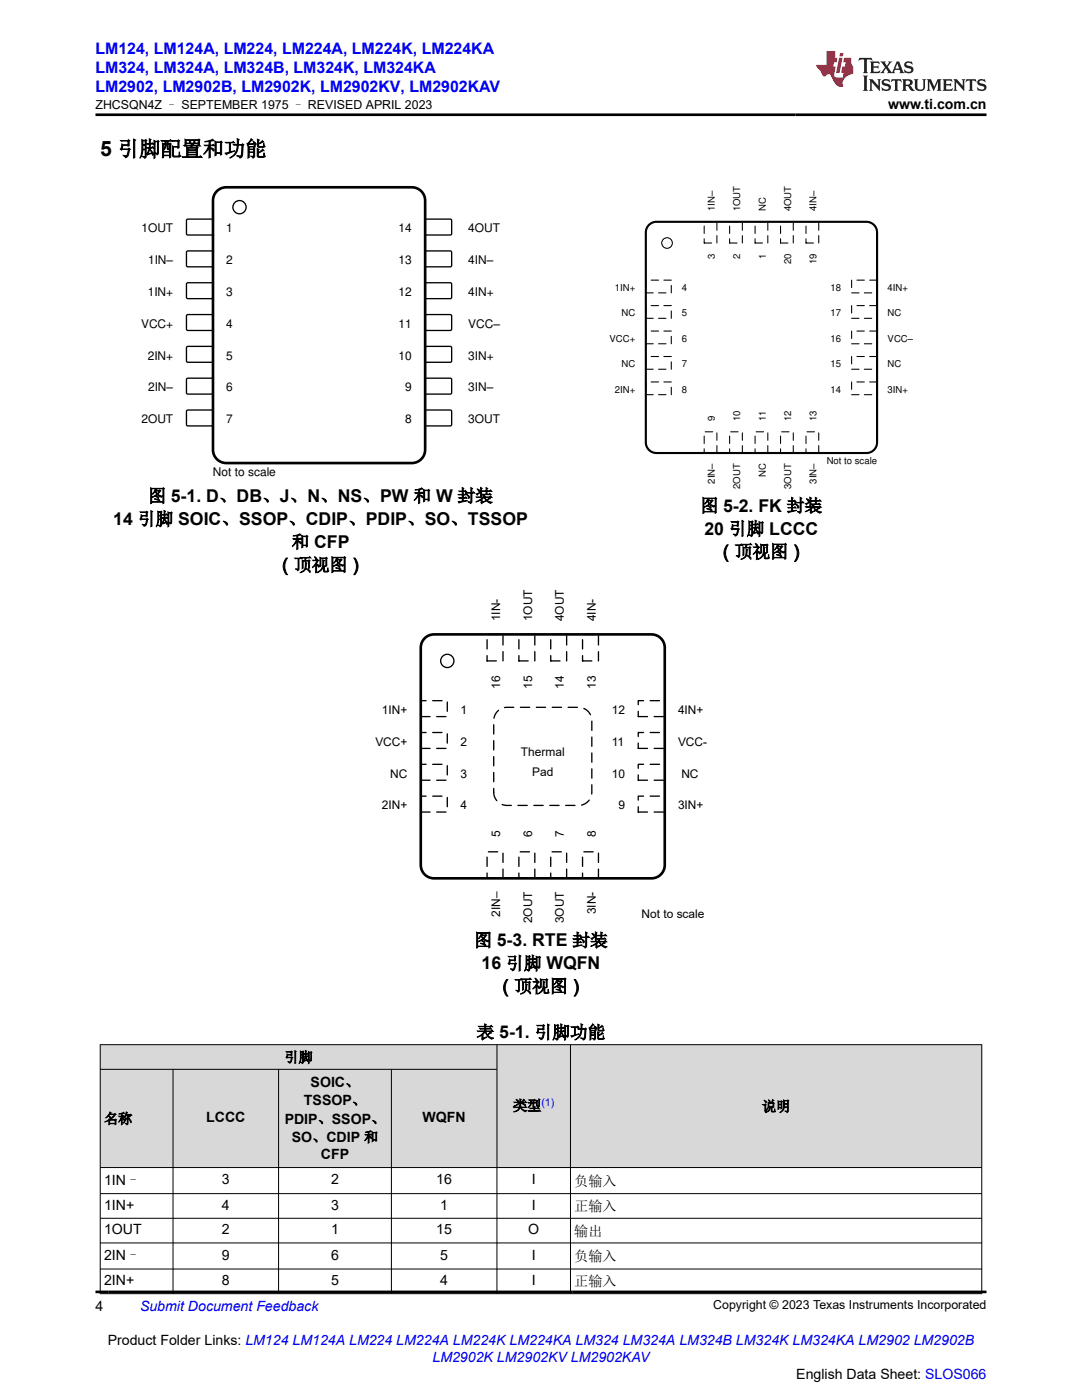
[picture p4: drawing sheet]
<svg xmlns="http://www.w3.org/2000/svg" width="216mm" height="279mm" viewBox="0 0 216 279" stroke-linecap="round" stroke-linejoin="round" font-family="sans-serif">
<defs><g id="words">
<text font-size="4.2" x="20" y="31.2">5 引脚配置和功能</text>
<g font-size="3.5">
<text x="29.6" y="100.2">图 5-1. D、DB、J、N、NS、PW 和 W 封装</text>
<text x="22.6" y="104.8">14 引脚 SOIC、SSOP、CDIP、PDIP、SO、TSSOP</text>
<text x="139.8" y="102.1">图 5-2. FK 封装</text>
<text x="140.6" y="106.7">20 引脚 LCCC</text>
<text x="55.2" y="113.9">（顶视图）</text>
<text x="58.2" y="109.4">和 CFP</text>
<text x="143.1" y="111.3">（顶视图）</text>
<text x="94.6" y="188.9">图 5-3. RTE 封装</text>
<text x="96.1" y="193.5">16 引脚 WQFN</text>
<text x="99.1" y="198">（顶视图）</text>
<text x="95.1" y="207.2">表 5-1. 引脚功能</text>
</g>
<g font-size="3.2" fill="#00f">
<text x="19.1" y="10.7">LM124, LM124A, LM224, LM224A, LM224K, LM224KA</text>
<text x="19.1" y="14.5">LM324, LM324A, LM324B, LM324K, LM324KA</text>
<text x="19.1" y="18.3">LM2902, LM2902B, LM2902K, LM2902KV, LM2902KAV</text>
</g>
<g font-size="2.8">
<text x="177.2" y="21.7">www.ti.com.cn</text>
<text x="56.8" y="212">引脚</text>
<text x="60.6" y="220.6">TSSOP、</text>
<text x="62" y="216.9">SOIC、</text>
<text x="102.4" y="221.6">类型</text>
<text x="152" y="221.8">说明</text>
<text x="20.8" y="224.2">名称</text>
<text x="41.1" y="223.9">LCCC</text>
<text x="56.8" y="224.2">PDIP、SSOP、</text>
<text x="58.2" y="227.9">SO、CDIP 和</text>
<text x="84.3" y="223.9">WQFN</text>
<text x="64" y="231.3">CFP</text>
<text x="20.8" y="236.5">1IN–</text>
<text x="44.3" y="236.3">3</text>
<text x="66.1" y="236.3">2</text>
<text x="87.1" y="236.3">16</text>
<text x="106.1" y="236.3">I</text>
<text x="114.6" y="236.6">负输入</text>
<text x="20.8" y="241.4">1IN+</text>
<text x="44.3" y="241.4">4</text>
<text x="66.1" y="241.4">3</text>
<text x="87.8" y="241.4">1</text>
<text x="106.1" y="241.4">I</text>
<text x="114.6" y="241.7">正输入</text>
<text x="20.8" y="246.3">1OUT</text>
<text x="20.8" y="251.5">2IN–</text>
<text x="44.3" y="246.3">2</text>
<text x="44.3" y="251.4">9</text>
<text x="66.1" y="246.3">1</text>
<text x="66.1" y="251.4">6</text>
<text x="87.1" y="246.3">15</text>
<text x="87.8" y="251.4">5</text>
<text x="105.4" y="246.3">O</text>
<text x="106.1" y="251.4">I</text>
<text x="114.6" y="246.6">输出</text>
<text x="114.6" y="251.7">负输入</text>
<text x="20.8" y="256.5">2IN+</text>
<text x="44.3" y="256.5">8</text>
<text x="66.1" y="256.5">5</text>
<text x="87.8" y="256.5">4</text>
<text x="106.1" y="256.5">I</text>
<text x="114.6" y="256.7">正输入</text>
<text x="19.1" y="261.6">4</text>
<text x="21.5" y="268.5">Product Folder Links: LM124 LM124A LM224 LM224A LM224K LM224KA LM324 LM324A LM324B LM324K LM324KA LM2902 LM2902B</text>
<text x="158.9" y="275.3">English Data Sheet: SLOS066</text>
</g>
<g font-size="2.8" fill="#00f">
<text x="27.9" y="261.6">Submit Document Feedback</text>
<text x="86.3" y="271.9">LM2902K LM2902KV LM2902KAV</text>
</g>
<g font-size="2.5">
<text x="19.1" y="21.8">ZHCSQN4Z – SEPTEMBER 1975 – REVISED APRIL 2023</text>
<text x="142.3" y="261.3">Copyright © 2023 Texas Instruments Incorporated</text>
</g>
<g font-size="2.4">
<text x="28.2" y="46.4">1OUT</text>
<text x="45.1" y="46.4">1</text>
<text x="79.5" y="46.4">14</text>
<text x="93.4" y="46.4">4OUT</text>
<text x="29.5" y="52.7">1IN±</text>
<text x="45.1" y="52.7">2</text>
<text x="79.5" y="52.7">13</text>
<text x="93.4" y="52.7">4IN±</text>
<text x="29.5" y="59.1">1IN+</text>
<text x="45.1" y="59.1">3</text>
<text x="79.5" y="59.1">12</text>
<text x="93.4" y="59.1">4IN+</text>
<text x="28.1" y="65.4">VCC+</text>
<text x="45.1" y="65.4">4</text>
<text x="79.5" y="65.4">11</text>
<text x="93.4" y="65.4">VCC±</text>
<text x="29.5" y="71.8">2IN+</text>
<text x="45.1" y="71.8">5</text>
<text x="79.5" y="71.8">10</text>
<text x="93.4" y="71.8">3IN+</text>
<text x="29.5" y="78.1">2IN±</text>
<text x="45.1" y="78.1">6</text>
<text x="80.9" y="78.1">9</text>
<text x="93.4" y="78.1">3IN±</text>
<text x="28.2" y="84.5">2OUT</text>
<text x="45.1" y="84.5">7</text>
<text x="80.9" y="84.5">8</text>
<text x="93.4" y="84.5">3OUT</text>
<text x="42.5" y="95.1">Not to scale</text>
<text x="99.8" y="124" transform="rotate(-90 99.8 124)">1IN-</text>
<text x="106.2" y="124" transform="rotate(-90 106.2 124)">1OUT</text>
<text x="112.5" y="124" transform="rotate(-90 112.5 124)">4OUT</text>
<text x="118.9" y="124" transform="rotate(-90 118.9 124)">4IN-</text>
<text x="99.8" y="137.5" transform="rotate(-90 99.8 137.5)">16</text>
<text x="106.2" y="137.5" transform="rotate(-90 106.2 137.5)">15</text>
<text x="112.5" y="137.5" transform="rotate(-90 112.5 137.5)">14</text>
<text x="118.9" y="137.5" transform="rotate(-90 118.9 137.5)">13</text>
<text x="76.2" y="142.5">1IN+</text>
<text x="91.9" y="142.5">1</text>
<text x="122.1" y="142.5">12</text>
<text x="135.3" y="142.5">4IN+</text>
<text x="74.9" y="148.8">VCC+</text>
<text x="91.9" y="148.8">2</text>
<text x="122.1" y="148.8">11</text>
<text x="135.3" y="148.8">VCC-</text>
<text x="77.9" y="155.2">NC</text>
<text x="91.9" y="155.2">3</text>
<text x="103.9" y="150.9">Thermal</text>
<text x="106.2" y="154.9">Pad</text>
<text x="122.1" y="155.2">10</text>
<text x="136" y="155.2">NC</text>
<text x="76.2" y="161.5">2IN+</text>
<text x="91.9" y="161.5">4</text>
<text x="123.4" y="161.5">9</text>
<text x="135.3" y="161.5">3IN+</text>
<text x="99.8" y="167.1" transform="rotate(-90 99.8 167.1)">5</text>
<text x="106.2" y="167.1" transform="rotate(-90 106.2 167.1)">6</text>
<text x="112.5" y="167.1" transform="rotate(-90 112.5 167.1)">7</text>
<text x="118.9" y="167.1" transform="rotate(-90 118.9 167.1)">8</text>
<text x="99.8" y="183" transform="rotate(-90 99.8 183)">2IN–</text>
<text x="106.2" y="184.3" transform="rotate(-90 106.2 184.3)">2OUT</text>
<text x="112.5" y="184.3" transform="rotate(-90 112.5 184.3)">3OUT</text>
<text x="118.9" y="182.4" transform="rotate(-90 118.9 182.4)">3IN-</text>
<text x="128" y="183.2">Not to scale</text>
</g>
<text font-size="2.1" fill="#00f" x="108" y="220.7">(1)</text>
<g font-size="1.9">
<text x="142.6" y="42.2" transform="rotate(-90 142.6 42.2)">1IN±</text>
<text x="147.7" y="42.2" transform="rotate(-90 147.7 42.2)">1OUT</text>
<text x="152.8" y="42.2" transform="rotate(-90 152.8 42.2)">NC</text>
<text x="157.9" y="42.2" transform="rotate(-90 157.9 42.2)">4OUT</text>
<text x="162.9" y="42.2" transform="rotate(-90 162.9 42.2)">4IN±</text>
<text x="142.6" y="51.7" transform="rotate(-90 142.6 51.7)">3</text>
<text x="147.7" y="51.7" transform="rotate(-90 147.7 51.7)">2</text>
<text x="152.8" y="51.7" transform="rotate(-90 152.8 51.7)">1</text>
<text x="157.9" y="52.7" transform="rotate(-90 157.9 52.7)">20</text>
<text x="162.9" y="52.7" transform="rotate(-90 162.9 52.7)">19</text>
<text x="122.7" y="58">1IN+</text>
<text x="136.1" y="58">4</text>
<text x="165.7" y="58">18</text>
<text x="177.1" y="58">4IN+</text>
<text x="124" y="63.1">NC</text>
<text x="136.1" y="63.1">5</text>
<text x="165.7" y="63.1">17</text>
<text x="177.1" y="63.1">NC</text>
<text x="121.6" y="68.2">VCC+</text>
<text x="136.1" y="68.2">6</text>
<text x="165.7" y="68.2">16</text>
<text x="177.1" y="68.2">VCC±</text>
<text x="124" y="73.3">NC</text>
<text x="136.1" y="73.3">7</text>
<text x="165.7" y="73.3">15</text>
<text x="177.1" y="73.3">NC</text>
<text x="122.7" y="78.3">2IN+</text>
<text x="136.1" y="78.3">8</text>
<text x="165.7" y="78.3">14</text>
<text x="177.1" y="78.3">3IN+</text>
<text x="142.6" y="84.1" transform="rotate(-90 142.6 84.1)">9</text>
<text x="147.7" y="84.1" transform="rotate(-90 147.7 84.1)">10</text>
<text x="152.8" y="84.1" transform="rotate(-90 152.8 84.1)">11</text>
<text x="157.9" y="84.1" transform="rotate(-90 157.9 84.1)">12</text>
<text x="162.9" y="84.1" transform="rotate(-90 162.9 84.1)">13</text>
<text x="152.8" y="95.3" transform="rotate(-90 152.8 95.3)">NC</text>
<text x="165" y="92.5">Not to scale</text>
<text x="142.6" y="96.5" transform="rotate(-90 142.6 96.5)">2IN±</text>
<text x="147.7" y="97.6" transform="rotate(-90 147.7 97.6)">2OUT</text>
<text x="157.9" y="97.6" transform="rotate(-90 157.9 97.6)">3OUT</text>
<text x="162.9" y="96.5" transform="rotate(-90 162.9 96.5)">3IN±</text>
</g>
</g></defs>
<path d="M37.3 43.8h5.1l.1 .2v2.8l-.3 .1h-4.9l-.1-.3v-2.6z" fill="none" stroke="#000" stroke-width=".26"/>
<path d="M85 43.8h5l.1 .2v2.8l-.2 .1h-4.9l-.2-.3v-2.6z" fill-rule="evenodd" fill="#fff"/>
<path d="M85 43.8h5l.1 .2v2.8l-.2 .1h-4.9l-.2-.3v-2.6z" fill="none" stroke="#000" stroke-width=".26"/>
<path d="M37.3 50.1h5.1l.1 .2v2.8l-.3 .2-4.9-.1-.1-.2v-2.7z" fill-rule="evenodd" fill="#fff"/>
<path d="M37.3 50.1h5.1l.1 .2v2.8l-.3 .2-4.9-.1-.1-.2v-2.7z" fill="none" stroke="#000" stroke-width=".26"/>
<path d="M85 50.1h5l.1 .2v2.8l-.2 .2-4.9-.1-.2-.2v-2.7z" fill-rule="evenodd" fill="#fff"/>
<path d="M85 50.1h5l.1 .2v2.8l-.2 .2-4.9-.1-.2-.2v-2.7z" fill="none" stroke="#000" stroke-width=".26"/>
<path d="M37.3 56.5h5.1l.1 .2v2.8l-.3 .1h-4.9l-.1-.3v-2.6z" fill-rule="evenodd" fill="#fff"/>
<path d="M37.3 56.5h5.1l.1 .2v2.8l-.3 .1h-4.9l-.1-.3v-2.6z" fill="none" stroke="#000" stroke-width=".26"/>
<path d="M85 56.5h5l.1 .2v2.8l-.2 .1h-4.9l-.2-.3v-2.6z" fill-rule="evenodd" fill="#fff"/>
<path d="M85 56.5h5l.1 .2v2.8l-.2 .1h-4.9l-.2-.3v-2.6z" fill="none" stroke="#000" stroke-width=".26"/>
<path d="M37.3 62.8h5.1l.1 .2v2.8l-.3 .2-4.9-.1-.1-.2v-2.7z" fill-rule="evenodd" fill="#fff"/>
<path d="M37.3 62.8h5.1l.1 .2v2.8l-.3 .2-4.9-.1-.1-.2v-2.7z" fill="none" stroke="#000" stroke-width=".26"/>
<path d="M85 62.8h5l.1 .2v2.8l-.2 .2-4.9-.1-.2-.2v-2.7z" fill-rule="evenodd" fill="#fff"/>
<path d="M85 62.8h5l.1 .2v2.8l-.2 .2-4.9-.1-.2-.2v-2.7z" fill="none" stroke="#000" stroke-width=".26"/>
<path d="M37.3 69.2h5.1l.1 .2v2.8l-.3 .1h-4.9l-.1-.3v-2.6z" fill-rule="evenodd" fill="#fff"/>
<path d="M37.3 69.2h5.1l.1 .2v2.8l-.3 .1h-4.9l-.1-.3v-2.6z" fill="none" stroke="#000" stroke-width=".26"/>
<path d="M85 69.2h5l.1 .2v2.8l-.2 .1h-4.9l-.2-.3v-2.6z" fill-rule="evenodd" fill="#fff"/>
<path d="M85 69.2h5l.1 .2v2.8l-.2 .1h-4.9l-.2-.3v-2.6z" fill="none" stroke="#000" stroke-width=".26"/>
<path d="M37.3 75.5h5.1l.1 .2v2.8l-.3 .2-4.9-.1-.1-.2v-2.7z" fill-rule="evenodd" fill="#fff"/>
<path d="M37.3 75.5h5.1l.1 .2v2.8l-.3 .2-4.9-.1-.1-.2v-2.7z" fill="none" stroke="#000" stroke-width=".26"/>
<path d="M85 75.5h5l.1 .2v2.8l-.2 .2-4.9-.1-.2-.2v-2.7z" fill-rule="evenodd" fill="#fff"/>
<path d="M85 75.5h5l.1 .2v2.8l-.2 .2-4.9-.1-.2-.2v-2.7z" fill="none" stroke="#000" stroke-width=".26"/>
<path d="M37.2 82l.3-.2 4.9 .1 .1 .2v2.8l-.3 .1h-4.9l-.1-.3z" fill-rule="evenodd" fill="#fff"/>
<path d="M37.2 82l.3-.2 4.9 .1 .1 .2v2.8l-.3 .1h-4.9l-.1-.3z" fill="none" stroke="#000" stroke-width=".26"/>
<path d="M84.9 82l.2-.2 4.9 .1 .1 .2v2.8l-.2 .1h-4.9l-.2-.3z" fill-rule="evenodd" fill="#fff"/>
<g fill="none" stroke="#000" stroke-width=".26">
<path d="M84.9 82l.2-.2 4.9 .1 .1 .2v2.8l-.2 .1h-4.9l-.2-.3z"/>
<circle cx="47.8" cy="41.3" r="1.32"/>
</g>
<path d="M43.1 38.4a2.64 2.64 0 0 1 2-1h37.1a2.65 2.65 0 0 1 2.6 2.6v49.8a2.65 2.65 0 0 1-2.6 2.6h-37.1a2.65 2.65 0 0 1-2.6-2.6v-49.8l.1-.6z" fill="none" stroke="#000" stroke-width=".53"/>
<path d="M128.9 55.9h5v2.5h-5z" fill-rule="evenodd" fill="#fff"/>
<path d="M128.9 55.9h5v2.5h-5z" fill="none" stroke="#000" stroke-width=".21" stroke-dasharray="1.5 1.1"/>
<path d="M128.9 61h5v2.5h-5z" fill-rule="evenodd" fill="#fff"/>
<path d="M128.9 61h5v2.5h-5z" fill="none" stroke="#000" stroke-width=".21" stroke-dasharray="1.5 1.1"/>
<path d="M128.9 66.1h5v2.5h-5z" fill-rule="evenodd" fill="#fff"/>
<path d="M128.9 66.1h5v2.5h-5z" fill="none" stroke="#000" stroke-width=".21" stroke-dasharray="1.5 1.1"/>
<path d="M128.9 71.1h5v2.6h-5z" fill-rule="evenodd" fill="#fff"/>
<path d="M128.9 71.1h5v2.6h-5z" fill="none" stroke="#000" stroke-width=".21" stroke-dasharray="1.5 1.1"/>
<path d="M128.9 76.2h5v2.6h-5z" fill-rule="evenodd" fill="#fff"/>
<path d="M128.9 76.2h5v2.6h-5z" fill="none" stroke="#000" stroke-width=".21" stroke-dasharray="1.5 1.1"/>
<path d="M140.5 86.2h2.5v4.2h-2.5z" fill-rule="evenodd" fill="#fff"/>
<path d="M140.5 86.2h2.5v4.2h-2.5z" fill="none" stroke="#000" stroke-width=".21" stroke-dasharray="1.5 1.1"/>
<path d="M145.6 86.2h2.5v4.2h-2.5z" fill-rule="evenodd" fill="#fff"/>
<path d="M145.6 86.2h2.5v4.2h-2.5z" fill="none" stroke="#000" stroke-width=".21" stroke-dasharray="1.5 1.1"/>
<path d="M150.7 86.2h2.5v4.2h-2.5z" fill-rule="evenodd" fill="#fff"/>
<path d="M150.7 86.2h2.5v4.2h-2.5z" fill="none" stroke="#000" stroke-width=".21" stroke-dasharray="1.5 1.1"/>
<path d="M155.7 86.2h2.6v4.2h-2.6z" fill-rule="evenodd" fill="#fff"/>
<path d="M155.7 86.2h2.6v4.2h-2.6z" fill="none" stroke="#000" stroke-width=".21" stroke-dasharray="1.5 1.1"/>
<path d="M160.8 86.2h2.6v4.2h-2.6z" fill-rule="evenodd" fill="#fff"/>
<path d="M160.8 86.2h2.6v4.2h-2.6z" fill="none" stroke="#000" stroke-width=".21" stroke-dasharray="1.5 1.1"/>
<path d="M169.9 76.2h5.1v2.6h-5.1z" fill-rule="evenodd" fill="#fff"/>
<path d="M169.9 76.2h5.1v2.6h-5.1z" fill="none" stroke="#000" stroke-width=".21" stroke-dasharray="1.5 1.1"/>
<path d="M169.9 71.1h5.1v2.6h-5.1z" fill-rule="evenodd" fill="#fff"/>
<path d="M169.9 71.1h5.1v2.6h-5.1z" fill="none" stroke="#000" stroke-width=".21" stroke-dasharray="1.5 1.1"/>
<path d="M169.9 66.1h5.1v2.5h-5.1z" fill-rule="evenodd" fill="#fff"/>
<path d="M169.9 66.1h5.1v2.5h-5.1z" fill="none" stroke="#000" stroke-width=".21" stroke-dasharray="1.5 1.1"/>
<path d="M169.9 61h5.1v2.5h-5.1z" fill-rule="evenodd" fill="#fff"/>
<path d="M169.9 61h5.1v2.5h-5.1z" fill="none" stroke="#000" stroke-width=".21" stroke-dasharray="1.5 1.1"/>
<path d="M169.9 55.9h5.1v2.5h-5.1z" fill-rule="evenodd" fill="#fff"/>
<path d="M169.9 55.9h5.1v2.5h-5.1z" fill="none" stroke="#000" stroke-width=".21" stroke-dasharray="1.5 1.1"/>
<path d="M160.8 44.3h2.6v4.2h-2.6z" fill-rule="evenodd" fill="#fff"/>
<path d="M160.8 44.3h2.6v4.2h-2.6z" fill="none" stroke="#000" stroke-width=".21" stroke-dasharray="1.5 1.1"/>
<path d="M155.7 44.3h2.6v4.2h-2.6z" fill-rule="evenodd" fill="#fff"/>
<path d="M155.7 44.3h2.6v4.2h-2.6z" fill="none" stroke="#000" stroke-width=".21" stroke-dasharray="1.5 1.1"/>
<path d="M150.7 44.3h2.5v4.2h-2.5z" fill-rule="evenodd" fill="#fff"/>
<path d="M150.7 44.3h2.5v4.2h-2.5z" fill="none" stroke="#000" stroke-width=".21" stroke-dasharray="1.5 1.1"/>
<path d="M145.6 44.3h2.5v4.2h-2.5z" fill-rule="evenodd" fill="#fff"/>
<path d="M145.6 44.3h2.5v4.2h-2.5z" fill="none" stroke="#000" stroke-width=".21" stroke-dasharray="1.5 1.1"/>
<path d="M140.5 44.3h2.5v4.2h-2.5z" fill-rule="evenodd" fill="#fff"/>
<path d="M140.5 44.3h2.5v4.2h-2.5z" fill="none" stroke="#000" stroke-width=".21" stroke-dasharray="1.5 1.1"/>
<circle cx="133.1" cy="48.5" r="1.06" fill="none" stroke="#000" stroke-width=".21"/>
<path d="M129.5 44.9l.9-.6h.6h41.9a2.12 2.12 0 0 1 2.1 2.1v41.9a2.12 2.12 0 0 1-2.1 2.1h-41.9a2.12 2.12 0 0 1-2.1-2.1v-41.9v-.6z" fill="none" stroke="#000" stroke-width=".42"/>
<path d="M97.2 126.6h3.2v5.3h-3.2z" fill-rule="evenodd" fill="#fff"/>
<path d="M97.2 126.6h3.2v5.3h-3.2z" fill="none" stroke="#000" stroke-width=".26" stroke-dasharray="1.9 1.3"/>
<path d="M97.2 170h3.2v5.3h-3.2z" fill-rule="evenodd" fill="#fff"/>
<path d="M97.2 170h3.2v5.3h-3.2z" fill="none" stroke="#000" stroke-width=".26" stroke-dasharray="1.9 1.3"/>
<path d="M84 139.8h5.3v3.2h-5.3z" fill-rule="evenodd" fill="#fff"/>
<path d="M84 139.8h5.3v3.2h-5.3z" fill="none" stroke="#000" stroke-width=".26" stroke-dasharray="1.9 1.3"/>
<path d="M127.4 139.8h5.2v3.2h-5.2z" fill-rule="evenodd" fill="#fff"/>
<path d="M127.4 139.8h5.2v3.2h-5.2z" fill="none" stroke="#000" stroke-width=".26" stroke-dasharray="1.9 1.3"/>
<path d="M103.5 126.6h3.2v5.3h-3.2z" fill-rule="evenodd" fill="#fff"/>
<path d="M103.5 126.6h3.2v5.3h-3.2z" fill="none" stroke="#000" stroke-width=".26" stroke-dasharray="1.9 1.3"/>
<path d="M103.5 170h3.2v5.3h-3.2z" fill-rule="evenodd" fill="#fff"/>
<path d="M103.5 170h3.2v5.3h-3.2z" fill="none" stroke="#000" stroke-width=".26" stroke-dasharray="1.9 1.3"/>
<path d="M84 146.2h5.3v3.2h-5.3z" fill-rule="evenodd" fill="#fff"/>
<path d="M84 146.2h5.3v3.2h-5.3z" fill="none" stroke="#000" stroke-width=".26" stroke-dasharray="1.9 1.3"/>
<path d="M127.4 146.2h5.2v3.2h-5.2z" fill-rule="evenodd" fill="#fff"/>
<path d="M127.4 146.2h5.2v3.2h-5.2z" fill="none" stroke="#000" stroke-width=".26" stroke-dasharray="1.9 1.3"/>
<path d="M109.9 126.6h3.2v5.3h-3.2z" fill-rule="evenodd" fill="#fff"/>
<path d="M109.9 126.6h3.2v5.3h-3.2z" fill="none" stroke="#000" stroke-width=".26" stroke-dasharray="1.9 1.3"/>
<path d="M109.9 170h3.2v5.3h-3.2z" fill-rule="evenodd" fill="#fff"/>
<path d="M109.9 170h3.2v5.3h-3.2z" fill="none" stroke="#000" stroke-width=".26" stroke-dasharray="1.9 1.3"/>
<path d="M84 152.5h5.3v3.2h-5.3z" fill-rule="evenodd" fill="#fff"/>
<path d="M84 152.5h5.3v3.2h-5.3z" fill="none" stroke="#000" stroke-width=".26" stroke-dasharray="1.9 1.3"/>
<path d="M127.4 152.5h5.2v3.2h-5.2z" fill-rule="evenodd" fill="#fff"/>
<path d="M127.4 152.5h5.2v3.2h-5.2z" fill="none" stroke="#000" stroke-width=".26" stroke-dasharray="1.9 1.3"/>
<path d="M116.2 126.6h3.2v5.3h-3.2z" fill-rule="evenodd" fill="#fff"/>
<path d="M116.2 126.6h3.2v5.3h-3.2z" fill="none" stroke="#000" stroke-width=".26" stroke-dasharray="1.9 1.3"/>
<path d="M116.2 170h3.2v5.3h-3.2z" fill-rule="evenodd" fill="#fff"/>
<path d="M116.2 170h3.2v5.3h-3.2z" fill="none" stroke="#000" stroke-width=".26" stroke-dasharray="1.9 1.3"/>
<path d="M84 158.9h5.3v3.2h-5.3z" fill-rule="evenodd" fill="#fff"/>
<path d="M84 158.9h5.3v3.2h-5.3z" fill="none" stroke="#000" stroke-width=".26" stroke-dasharray="1.9 1.3"/>
<path d="M127.4 158.9h5.2v3.2h-5.2z" fill-rule="evenodd" fill="#fff"/>
<path d="M127.4 158.9h5.2v3.2h-5.2z" fill="none" stroke="#000" stroke-width=".26" stroke-dasharray="1.9 1.3"/>
<circle cx="89.3" cy="131.9" r="1.32" fill="none" stroke="#000" stroke-width=".26"/>
<path d="M84.5 127.6a2.64 2.64 0 0 1 2.1-1h43.4a2.65 2.65 0 0 1 2.6 2.7v43.3a2.65 2.65 0 0 1-2.6 2.7h-43.4a2.65 2.65 0 0 1-2.6-2.7v-43.3v-.7z" fill="none" stroke="#000" stroke-width=".53"/>
<path d="M99.1 142.2a2.64 2.64 0 0 1 2.1-1h14.2a2.65 2.65 0 0 1 2.7 2.6v14.3a2.65 2.65 0 0 1-2.7 2.6h-14.2a2.65 2.65 0 0 1-2.7-2.6v-14.3l.1-.6z" fill-rule="evenodd" fill="#fff"/>
<path d="M99.1 142.2a2.64 2.64 0 0 1 2.1-1h14.2a2.65 2.65 0 0 1 2.7 2.6v14.3a2.65 2.65 0 0 1-2.7 2.6h-14.2a2.65 2.65 0 0 1-2.7-2.6v-14.3l.1-.6z" fill="none" stroke="#000" stroke-width=".26" stroke-dasharray="1.9 1.3"/>
<g fill="#d8d8d8">
<path d="M20 208.5h175.9v4.9h-175.9z" fill-rule="evenodd"/>
<path d="M20.1 208.5h79v4.8h-79z" fill-rule="evenodd"/>
<path d="M99.2 208.5h14.6v24.4h-14.6z" fill-rule="evenodd"/>
<path d="M113.9 208.5h81.9v24.4h-81.9z" fill-rule="evenodd"/>
<path d="M20.1 213.5h14.4v19.4h-14.4z" fill-rule="evenodd"/>
<path d="M34.6 213.5h20.9v19.4h-20.9z" fill-rule="evenodd"/>
<path d="M55.6 213.5h22.4v19.4h-22.4z" fill-rule="evenodd"/>
<path d="M78.2 213.5h20.9v19.4h-20.9z" fill-rule="evenodd"/>
</g>
<g fill="none" stroke="#000" stroke-width=".2">
<path d="M19.9 208.5h176.1M19.9 213.4h79.3M20 208.4v49.8M34.5 213.4v44.8M55.6 213.4v44.8M78.1 213.4v44.8M99.2 208.4v49.8M113.8 208.4v49.8M195.9 208.4v49.8M19.9 238.2h176.1M196 233h-176.1M19.9 243.1h176.1"/>
<path d="M19.9 248.1h176.1M19.9 253.3h176.1M19.9 258.2h176.1"/>
</g>
<path d="M171.5 11.6l-.2 .5 .5-.2h.6v.1v2.2l-.2 .4h1l-.2-.4v-2.2v-.1h.5l.6 .2-.2-.5zM173.6 12.3l.2 .4v1.5l-.2 .4h1.9l.1-.6a1.08 1.08 0 0 1-1.3 .2v-.7h.6l.4 .2v-.7l-.4 .2h-.6v-.5l.2-.2a1 1 0 0 1 1 .3l-.1-.5zM175.7 12.3l.9 1.1-1 1.2h.9l-.2-.2 .5-.8 .4 .8-.2 .2h1.6l-.2-.2 .2-.5h.9l.1 .5-.1 .2h.9l-.2-.3-.8-2h-.5l-.9 2.2-.9-1.1 .9-1.1h-.8l.2 .2-.4 .6-.4-.6 .2-.2zM179 12.7l.4 1h-.7zM180.7 12.4a.65 .65 0 0 0-.2 .7 .65 .65 0 0 0 .6 .5l.6 .1 .1 .3a.79 .79 0 0 1-.7 .4 .79 .79 0 0 1-.7-.5l.1 .7 .2-.1a.93 .93 0 0 0 1.1 .1 .93 .93 0 0 0 .4-1 1.46 1.46 0 0 0-1.2-.6l-.1-.3a1.09 1.09 0 0 1 1.2 .2l-.2-.6-.1 .1-.5-.2zM172.2 15.1l.2 .4v2.2l-.2 .4h1l-.2-.4v-2.2l.2-.4zM173.4 15.8l.2 .4v1.5l-.2 .4h.8l-.3-.4 .1-1.3 1.6 1.8v-2l.2-.4h-.7l.1 .2 .1 1.1-1.2-1.3zM176.2 15.9a.65 .65 0 0 0-.2 .8 .65 .65 0 0 0 .6 .4l.6 .2 .1 .2a.79 .79 0 0 1-.7 .4 .79 .79 0 0 1-.7-.5l.1 .7 .2-.1a.93 .93 0 0 0 1.1 .1 .93 .93 0 0 0 .4-.9 1.46 1.46 0 0 0-1.2-.6l-.1-.4a1.09 1.09 0 0 1 1.2 .2l-.1-.6-.2 .1-.5-.1zM177.9 15.8l-.1 .6a.63 .63 0 0 1 .8-.3v1.6l-.3 .4h1l-.2-.4v-1.6a.66 .66 0 0 1 .8 .3l-.1-.6zM180 15.8l.2 .4v1.5l-.2 .4h1l-.2-.2-.1-.7h.5l.1 .2a.79 .79 0 0 0 1.2 .6l-1-.9a.61 .61 0 0 0 .6-.6 .61 .61 0 0 0-.5-.7zM180.8 16.1h.1a.47 .47 0 0 1 .5 .1 .47 .47 0 0 1 .1 .5l-.1 .1-.7 .1zM182.3 15.8l.2 .2a2.27 2.27 0 0 0 .4 2 1.04 1.04 0 0 0 1.7-.7v-1.3l.2-.2h-.8l.2 .4v1.1a.6 .6 0 0 1-.6 .6 .6 .6 0 0 1-.6-.6v-1.1l.3-.4zM184.9 15.8l.2 .4v1.5l-.2 .4h.8l-.3-.4v-1.4l.9 1.9 .9-1.9v1.4l-.3 .4h1l-.2-.4v-1.5l.2-.4h-.8l-.7 1.5-.6-1.5zM188.1 15.8l.2 .4v1.5l-.2 .4h1.9l.1-.6a1.09 1.09 0 0 1-1.3 .2v-.7h.6l.4 .2v-.6l-.4 .2h-.6v-.6l.2-.1a1.01 1.01 0 0 1 1 .3l-.1-.6zM190.2 15.8l.3 .4v1.5l-.3 .4h.8l-.2-.4v-1.3l1.6 1.8v-2l.2-.4h-.7l.2 .2v1.1l-1.2-1.3zM192.8 15.8l-.1 .6a.63 .63 0 0 1 .8-.3v1.6l-.3 .4h1l-.2-.4v-1.6a.66 .66 0 0 1 .8 .3l-.1-.6zM195.2 15.9a.65 .65 0 0 0-.2 .8 .65 .65 0 0 0 .6 .4l.6 .2 .2 .2a.79 .79 0 0 1-.7 .4 .79 .79 0 0 1-.7-.5l.1 .7 .2-.1a.93 .93 0 0 0 1 .1 .93 .93 0 0 0 .5-.9 1.46 1.46 0 0 0-1.3-.6v-.4a1.09 1.09 0 0 1 1.2 .2l-.2-.6-.2 .1-.5-.1z" fill="#231f20"/>
<path d="M164.9 10.2v2.8h-2l.1 .3 .8 1a.95 .95 0 0 0 1 .9 .59 .59 0 0 1 .5-.4 .59 .59 0 0 1 .5 .4l.4 .7a1.59 1.59 0 0 0 2.1 1.4 1.61 1.61 0 0 1 1-2.3l1-.3-.1-1.5a1.59 1.59 0 0 1-.3-1.7h-1.5l-.2 .9h.6l-.2 .9h-.5l-.2 1v.2l.4 .1-.1 .9h-.7a.73 .73 0 0 1-1-.7l.3-1.5h-.5l.1-.9h.5l.2-.9h-.5v-1.3zM167.4 11.5l-.6 3.1h.7l.6-3.1zM167.6 10.6l-.1 .6h.7l.1-.6z" fill="#ed1c24"/>
<path d="M19.1 22.9h177.8M19.1 257.8h177.8" fill="none" stroke="#000" stroke-width=".53"/>
<use href="#words"/>
</svg>
